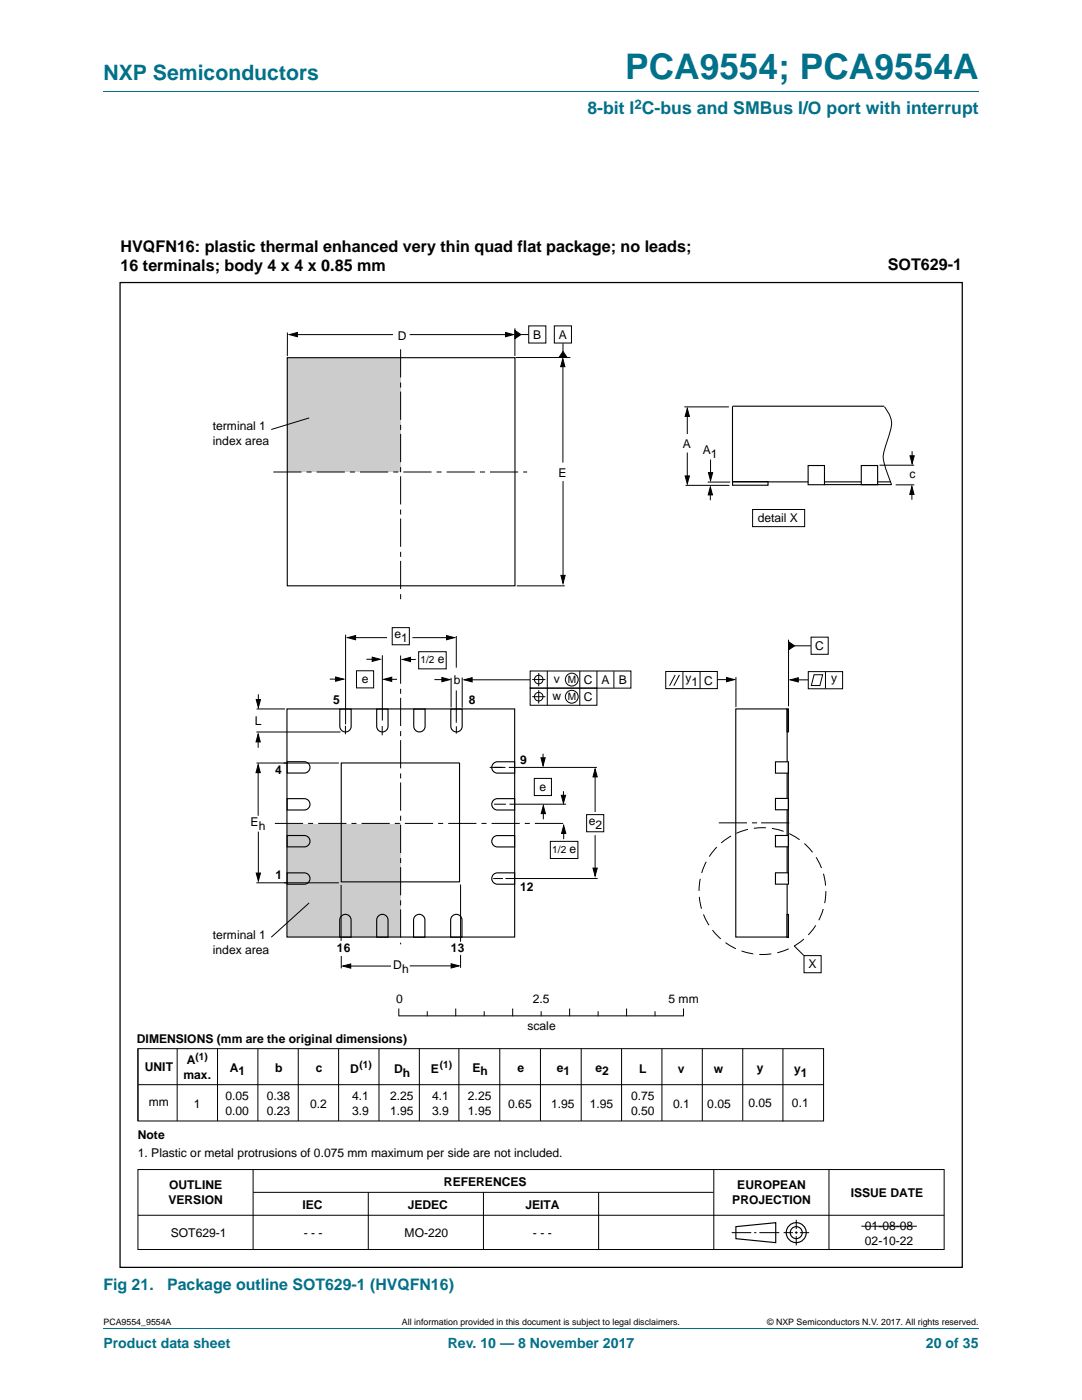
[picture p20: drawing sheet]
<svg xmlns="http://www.w3.org/2000/svg" width="216mm" height="279mm" viewBox="0 0 216 279" stroke-linecap="round" stroke-linejoin="round" font-family="sans-serif">
<defs><g id="words">
<text font-size="7" fill="#00718a" x="124.7" y="15.8">PCA9554; PCA9554A</text>
<text font-size="4.2" fill="#00718a" x="20.6" y="16">NXP Semiconductors</text>
<text font-size="3.5" fill="#00718a" x="117.2" y="22.8">8-bit I C-bus and SMBus I/O port with interrupt</text>
<g font-size="3.2">
<text x="24.1" y="50.2">HVQFN16: plastic thermal enhanced very thin quad flat package; no leads;</text>
<text x="177.1" y="54">SOT629-1</text>
<text x="24.1" y="54.1">16 terminals; body 4 x 4 x 0.85 mm</text>
</g>
<g font-size="3.2" fill="#00718a">
<text x="20.6" y="257.4">Fig 21.</text>
<text x="33.3" y="257.4">Package outline SOT629-1 (HVQFN16)</text>
</g>
<g font-size="2.8" fill="#00718a">
<text x="20.6" y="269.1">Product data sheet</text>
<text x="89.3" y="269.1">Rev. 10 — 8 November 2017</text>
<text x="184.8" y="269.1">20 of 35</text>
</g>
<text font-size="2.6" fill="#00718a" x="126.6" y="21.7">2</text>
<g font-size="2.4">
<text x="79.4" y="67.8">D</text>
<text x="106.4" y="67.6">B</text>
<text x="111.5" y="67.6">A</text>
<text x="42.5" y="85.9">terminal 1</text>
<text x="42.5" y="88.8">index area</text>
<text x="136.2" y="89.5">A</text>
<text x="111.5" y="95.1">E</text>
<text x="140.3" y="90.7">A</text>
<text x="141.9" y="91.5">1</text>
<text x="181.5" y="95.5">c</text>
<text x="151.2" y="104.3">detail X</text>
<text x="78.7" y="127.3">e</text>
<text x="80.1" y="128.1">1</text>
<text x="162.6" y="129.7">C</text>
<text x="72.2" y="136.3">e</text>
<text x="87.4" y="132.4">e</text>
<text x="90.5" y="136.5">b</text>
<text x="110.5" y="136.3">v</text>
<text x="116.5" y="136.5">C</text>
<text x="120.1" y="136.5">A</text>
<text x="123.5" y="136.5">B</text>
<text x="136.8" y="136.1">y</text>
<text x="138" y="136.9">1</text>
<text x="140.5" y="136.6">C</text>
<text x="165.8" y="136.1">y</text>
<text x="66.5" y="140.6">5</text>
<text x="93.5" y="140.6">8</text>
<text x="110.2" y="139.8">w</text>
<text x="116.5" y="139.9">C</text>
<text x="50.8" y="144.7">L</text>
<text x="54.9" y="154.5">4</text>
<text x="103.8" y="152.5">9</text>
<text x="107.6" y="157.8">e</text>
<text x="50" y="164.9">E</text>
<text x="51.6" y="165.7">h</text>
<text x="117.5" y="164.7">e</text>
<text x="118.9" y="165.5">2</text>
<text x="113.7" y="170.2">e</text>
<text x="55" y="175.4">1</text>
<text x="103.8" y="177.8">12</text>
<text x="42.5" y="187.4">terminal 1</text>
<text x="42.5" y="190.3">index area</text>
<text x="67.2" y="190">16</text>
<text x="90" y="190">13</text>
<text x="78.5" y="193.4">D</text>
<text x="80.2" y="194.2">h</text>
<text x="161.3" y="193.3">X</text>
<text x="79.1" y="200.1">0</text>
<text x="106.3" y="200.1">2.5</text>
<text x="133.4" y="200.1">5 mm</text>
<text x="27.3" y="208.1">DIMENSIONS (mm are the original dimensions)</text>
<text x="105.3" y="205.6">scale</text>
<text x="28.9" y="213.8">UNIT</text>
<text x="36.6" y="215.3">max.</text>
<text x="37.3" y="212.4">A</text>
<text x="45.9" y="214">A</text>
<text x="47.6" y="214.6">1</text>
<text x="54.9" y="214">b</text>
<text x="63" y="214">c</text>
<text x="69.9" y="214.1">D</text>
<text x="78.7" y="214.1">D</text>
<text x="80.4" y="214.9">h</text>
<text x="86" y="214.1">E</text>
<text x="94.3" y="214">E</text>
<text x="95.9" y="214.6">h</text>
<text x="103.3" y="214">e</text>
<text x="111.1" y="214">e1</text>
<text x="118.8" y="214">e2</text>
<text x="127.5" y="214.1">L</text>
<text x="135.2" y="214.1">v</text>
<text x="142.5" y="214.1">w</text>
<text x="151" y="214">y</text>
<text x="158.5" y="214.1">y</text>
<text x="159.8" y="214.9">1</text>
<text x="29.7" y="220.7">mm</text>
<text x="38.7" y="221.1">1</text>
<text x="45" y="219.6">0.05</text>
<text x="53.2" y="219.6">0.38</text>
<text x="61.9" y="221.1">0.2</text>
<text x="70.2" y="219.6">4.1</text>
<text x="77.8" y="219.6">2.25</text>
<text x="86.2" y="219.6">4.1</text>
<text x="93.4" y="219.6">2.25</text>
<text x="101.4" y="221.1">0.65</text>
<text x="110" y="221.1">1.95</text>
<text x="117.7" y="221.1">1.95</text>
<text x="125.9" y="219.6">0.75</text>
<text x="134.3" y="221.1">0.1</text>
<text x="141.1" y="221.1">0.05</text>
<text x="149.3" y="221">0.05</text>
<text x="158" y="221">0.1</text>
<text x="27.5" y="227.2">Note</text>
<text x="45" y="222.5">0.00</text>
<text x="53.2" y="222.5">0.23</text>
<text x="70.2" y="222.5">3.9</text>
<text x="77.8" y="222.5">1.95</text>
<text x="86.2" y="222.5">3.9</text>
<text x="93.4" y="222.5">1.95</text>
<text x="125.9" y="222.5">0.50</text>
<text x="27.5" y="230.9">1. Plastic or metal protrusions of 0.075 mm maximum per side are not included.</text>
<text x="33.7" y="237.4">OUTLINE</text>
<text x="88.6" y="236.7">REFERENCES</text>
<text x="147.1" y="237.4">EUROPEAN</text>
<text x="169.7" y="238.9">ISSUE DATE</text>
<text x="33.6" y="240.3">VERSION</text>
<text x="60.3" y="241.2">IEC</text>
<text x="81.4" y="241.2">JEDEC</text>
<text x="104.8" y="241.2">JEITA</text>
<text x="146.1" y="240.3">PROJECTION</text>
<text x="172.6" y="245.5">01-08-08</text>
<text x="34.1" y="246.8">SOT629-1</text>
<text x="60.6" y="246.8">- - -</text>
<text x="80.7" y="246.8">MO-220</text>
<text x="106.3" y="246.8">- - -</text>
<text x="172.6" y="248.4">02-10-22</text>
</g>
<g font-size="2">
<text x="83.9" y="132.4">1/2</text>
<text x="113.3" y="136.4">M</text>
<text x="113.3" y="139.8">M</text>
<text x="110.2" y="170.2">1/2</text>
<text x="39" y="211.6">(1)</text>
<text x="71.7" y="213.2">(1)</text>
<text x="87.8" y="213.2">(1)</text>
</g>
<g font-size="1.8">
<text x="20.6" y="264.5">PCA9554_9554A</text>
<text x="80.2" y="264.5">All information provided in this document is subject to legal disclaimers.</text>
<text x="153.1" y="264.5">© NXP Semiconductors N.V. 2017. All rights reserved.</text>
</g>
</g></defs>
<path d="M20.6 18.2h174.7M20.6 265.1h174.7" fill="none" stroke="#00718a" stroke-width=".2"/>
<path d="M146.8 141.5h10.3v45.5h-10.3z" fill="none" stroke="#000" stroke-width=".22"/>
<path d="M57.3 164.4h22.6v22.5h-22.6z" fill="#ccc"/>
<path d="M61.7 180.2l-7.6 6.8" fill="none" stroke="#000" stroke-width=".2"/>
<path d="M57.3 71.5h22.6v22.6h-22.6z" fill="#ccc"/>
<g fill="none" stroke="#000" stroke-width=".22">
<path d="M57.3 71.4h45.5v45.5h-45.5zM57.3 141.5h45.4v45.5h-45.4zM57.3 152h3.4a1.13 1.13 0 0 1 1.2 1.1 1.13 1.13 0 0 1-1.2 1.2h-3.4zM57.3 159.4h3.4a1.13 1.13 0 0 1 1.2 1.1 1.13 1.13 0 0 1-1.2 1.2h-3.4zM67.8 141.5h2.3v3.4a1.13 1.13 0 0 1-1.2 1.2 1.13 1.13 0 0 1-1.1-1.2zM75.2 141.5h2.2v3.4a1.13 1.13 0 0 1-1.1 1.2 1.13 1.13 0 0 1-1.1-1.2zM82.6 141.5h2.2v3.4a1.13 1.13 0 0 1-1.1 1.2 1.13 1.13 0 0 1-1.1-1.2zM90 141.5h2.2v3.4a1.13 1.13 0 0 1-1.1 1.2 1.13 1.13 0 0 1-1.1-1.2zM98.6 152.2l.7-.2h3.4v2.3h-3.4a1.13 1.13 0 0 1-1.1-.8 1.13 1.13 0 0 1 .4-1.3zM98.6 159.6l.7-.2h3.4v2.3h-3.4a1.13 1.13 0 0 1-1.1-.8 1.13 1.13 0 0 1 .4-1.3zM57.3 166.7h3.4a1.13 1.13 0 0 1 1.2 1.2 1.13 1.13 0 0 1-1.2 1.1h-3.4zM57.3 174.2h3.4a1.13 1.13 0 0 1 1.2 1.1 1.13 1.13 0 0 1-1.2 1.2h-3.4z"/>
<path d="M98.3 167.2l.6-.4h.4h3.4v2.2h-3.4a1.13 1.13 0 0 1-1.1-.6 1.13 1.13 0 0 1 .1-1.2zM98.3 174.7l.6-.4 .4-.1h3.4v2.3h-3.4a1.13 1.13 0 0 1-1.1-.7 1.13 1.13 0 0 1 .1-1.1zM68.3 182.7a1.13 1.13 0 0 1 1.1-.1 1.13 1.13 0 0 1 .7 1v3.4h-2.3v-3.4v-.3zM75.6 182.7a1.13 1.13 0 0 1 1.2-.1 1.13 1.13 0 0 1 .6 1v3.4h-2.2v-3.4v-.3zM82.7 182.9a1.13 1.13 0 0 1 1.3-.4 1.13 1.13 0 0 1 .8 1.1v3.4h-2.3v-3.4zM90.4 182.7a1.13 1.13 0 0 1 1.2-.1 1.13 1.13 0 0 1 .6 1v3.4h-2.3v-3.4l.1-.3z"/>
</g>
<g fill="none" stroke="#000" stroke-width=".2">
<path d="M57.3 66.4v4.7M58.8 66.8h19.6M81.7 66.8h19.7M102.7 65.5v5.5M102.9 71.4h10.9M103.3 66.8h2.2M105.5 65h3.4v3.5h-3.4zM110.6 65h3.4v3.5h-3.4zM112.3 72.6v19.7M112.3 68.5v2.3M61.7 83.4l-7.6 2.3M112.3 96v19.2"/>
<path d="M136.6 81.2h8.8M136.8 96.9h8.7M137.1 82.5v4.1M137.1 90.3v5.2M141.2 96.2h4.5M141.7 98.1v1.7M141.8 91.7v3.1M175.5 92.8h6.9M176.5 81.2a5.2 5.2 0 0 1 .9 5.7l-.6 1.9a5.6 5.6 0 0 0 0 4.8l1.1 3.1M178.7 96.8h3.7M182 98v1.7M182 90v1.5"/>
<path d="M103.1 116.9h9.6M150.2 101.7h10.4v3.4h-10.4zM51.6 138.6v1.8M65.8 135.5h2M69 126.7v17.9M70.3 127.3h6.9M71.1 133.9h3.5v3.4h-3.5zM73.1 131.6h2M76.3 130.8v13M77.4 135.6h1.8M78.3 125.3h3.4v3.4h-3.4zM81.1 131.6h1.9"/>
<path d="M82.3 127.3h7.1M86.7 135.6h2.1M90 135.3v5.9M91 126.9v6.3M92.2 135.2v6M132.8 134h10.3v3.4h-10.3zM134.7 134.7l-1.1 2.2M135.6 134.7l-1.1 2.2M136.3 134v3.4M139.7 134.1v3.4M143.1 135.6h2.5M146.8 135.1v6"/>
<path d="M157.3 127.7v13.3M157.9 128.9h3.9M158.2 135.7h3M161.3 134h6.8v3.5h-6.8zM161.8 127.2h3.5v3.4h-3.5zM162.4 134.7h1.7l-.5 2.1h-1.7zM164.7 134v3.4M51.2 146.1h16.7M51.2 141.5h5.7M51.2 152.3h16.4M51.5 147.2v2M51.5 153.4v9.4"/>
<path d="M68.9 144.9v1.6M76.3 144.9v1.8M91.1 144.9v1.5M97.7 153.1l3.2 .1M101.5 153.2h17.6M106.6 155.3h3.4v3.5h-3.4zM108.4 150.4v1.9M112.4 157.9v1.9M118.7 154.4v7.7M51.2 176.2h16.4M51.6 166v9M68.1 176.6v11.2"/>
<path d="M79.9 164.3h.1M91.9 176.5v11.4M98.4 175.3h2M98.6 160.5h2.4M100.9 175.3h18.4M101.7 160.5h11.3M108.4 161.8v1.7M112.5 165.7v1.8M117.1 162.6h3.4v3.4h-3.4zM118.7 166.7v7.6M69.2 192.8h8.8M81.8 192.8h9"/>
<path d="M91.9 190.6v2.6M158.5 188.8l1.9 1.9M160.4 190.7h3.5v3.4h-3.5zM27.5 209.3h136.8v14.4h-136.8zM27.5 209.3v14.4M27.6 216.5h136.7M35.4 209.3v14.4M43.4 209.3v14.4M51.5 209.3v14.4M59.5 209.3v14.4M67.6 209.3v14.4M75.6 209.3v14.4"/>
<path d="M79.6 201.4v1.3M79.6 202.7h56.8M83.7 209.2v14.5M85.3 201.9v.8M90.9 201.4v1.3M91.6 209.3v14.4M96.6 201.9v.8M99.7 209.3v14.4M102.3 201.4v1.3M108 201.9v.8M113.7 201.4v1.3M116 209.3v14.4"/>
<path d="M119.3 201.9v.8M124 209.3v14.4M125 201.4v1.3M130.7 201.9v.8M132.1 209.3v14.4M136.4 201.4v1.3M140.1 209.2v14.5M148.2 209.2v14.5M156.2 209.3v14.5M27.5 233.4h160.9v16h-160.9zM50.5 233.4v16M50.5 238h91.8"/>
<path d="M73.5 238v11.4M96.5 238v11.4M119.4 238v11.4M142.4 233.4v16M165.4 233.4v16M27.5 242.5h160.9M146 246h3.9M150.5 246h.4M151.5 246h4M156.4 246h1.8M158.6 246h.6M158.9 243.4v1.9"/>
<path d="M158.9 245.7v.5M158.9 246.7v1.8M159.6 246h1.9"/>
</g>
<g fill="none" stroke="#000" stroke-width=".23">
<path d="M146.8 244.8l8-.8v4l-8-.8z"/>
<circle cx="158.9" cy="246" r="1.99"/>
<circle cx="158.9" cy="246" r="1.2"/>
</g>
<path d="M24 56.4h168v196.5h-168z" fill="none" stroke="#000" stroke-width=".25"/>
<g fill="#000" stroke="#000" stroke-width=".2">
<path d="M57.8 66.8l1.5-.4v.8zM100.9 66.4l1.6 .4-1.6 .4zM102.7 66l1.2 .8-1.2 .8zM112.3 70.1l.9 1.2h-1.7zM112.3 71.6l.4 1.6h-.8zM137.1 81.5l.5 1.6h-.9zM136.7 95h.9l-.5 1.6zM141.7 97.2l.5 1.6h-.9zM141.4 94.3h.8l-.4 1.6zM182 97.1l.4 1.6h-.9zM181.6 91h.8l-.4 1.6zM111.9 114.8h.9l-.5 1.6z"/>
<path d="M51.1 139.6h.9l-.4 1.6zM67 135.1l1.6 .4-1.6 .5zM69.4 127.3l1.6-.5v.9zM74.3 131.1l1.6 .5-1.6 .4zM76.6 135.6l1.6-.5v.9zM80.3 131.6l1.6-.4v.8zM88.2 135.2l1.6 .4-1.6 .5zM89.1 126.8l1.6 .5-1.6 .4zM145 135.2l1.6 .4-1.6 .5zM157.3 128.1l1.2 .8-1.2 .8zM157.7 135.7l1.6-.4v.8zM51.5 146.5l.4 1.6h-.8z"/>
<path d="M51.5 152.6l.4 1.6h-.8zM107.9 151.2h.9l-.4 1.6zM112 158.7h.9l-.5 1.6zM118.7 153.5l.5 1.6h-.9zM51.1 174.2h.9l-.4 1.6zM108.4 160.8l.4 1.6h-.8zM112.5 164.8l.4 1.5h-.8zM118.3 173.3h.9l-.5 1.5zM68.4 192.8l1.6-.4v.8zM90 192.3l1.6 .5-1.6 .4z"/>
</g>
<path d="M54.5 94.2h50.7M54.8 164.3h58.4" fill="none" stroke="#000" stroke-width=".2" stroke-dasharray="5.6 1 1 1" stroke-linecap="butt"/>
<path d="M79.9 69.7v50M79.9 130.8v57.7M143.4 164.2h14.5" fill="none" stroke="#000" stroke-width=".2" stroke-dasharray="5.6 1 1 .8" stroke-linecap="butt"/>
<circle cx="152.1" cy="177.8" r="12.7" fill="none" stroke="#000" stroke-width=".2" stroke-dasharray="2.4 1.2" stroke-linecap="butt"/>
<g fill="#fff" stroke="#000" stroke-width=".22">
<path d="M154.7 174.2h2.6v2.3h-2.6z"/>
<path d="M154.7 166.7h2.6v2.3h-2.6z"/>
<path d="M154.7 159.3h2.6v2.3h-2.6z"/>
<path d="M154.7 152h2.6v2.3h-2.6z"/>
</g>
<path d="M157 141.5h.3v4.6h-.3z" fill="none" stroke="#000" stroke-width=".22"/>
<path d="M157 182.5h.3v4.6h-.3z" fill="#fff" stroke="#000" stroke-width=".22"/>
<g fill="none" stroke="#000" stroke-width=".2">
<path d="M83.5 130.1h5.5v3.4h-5.5zM91 137.8v6.4M93.1 135.7h12.7M105.8 133.9h20.1v3.4h-20.1zM105.8 137.3h13.3v3.5h-13.3zM106.2 135.6h2.6M106.2 139h2.6M107.5 134.3v2.7M107.5 137.7v2.7M109.2 133.9v6.9M115.7 133.9v6.8M119.1 133.9v3.4"/>
<path d="M122.5 134v3.3M109.8 167.9h5.5v3.4h-5.5zM68.1 190.8v2.5M107.8 209.3v14.4M171.9 244.7h11"/>
<circle cx="107.5" cy="135.6" r=".86"/>
<circle cx="107.5" cy="139" r=".86"/>
<circle cx="114.1" cy="135.6" r="1.28"/>
<circle cx="114.1" cy="139" r="1.28"/>
</g>
<path d="M146.2 81.1h30.2M146.2 81.1v15.1h31.6M68.1 152.3h23.6v23.7h-23.6z" fill="none" stroke="#000" stroke-width=".22"/>
<path d="M92.6 135.7l1.6-.5v.9z" fill="#000" stroke="#000" stroke-width=".2"/>
<path d="M161.3 92.9h3.2v3.8h-3.2z" fill="#fff" stroke="#000" stroke-width=".22"/>
<path d="M146.2 96.1h7.1v.7h-7.1z" fill="none" stroke="#000" stroke-width=".22"/>
<path d="M171.9 92.9h3.2v3.8h-3.2z" fill="#fff" stroke="#000" stroke-width=".22"/>
<path d="M164.5 96.7h13.4M157.3 152.2v23.7" fill="none" stroke="#000" stroke-width=".22"/>
<use href="#words"/>
</svg>
